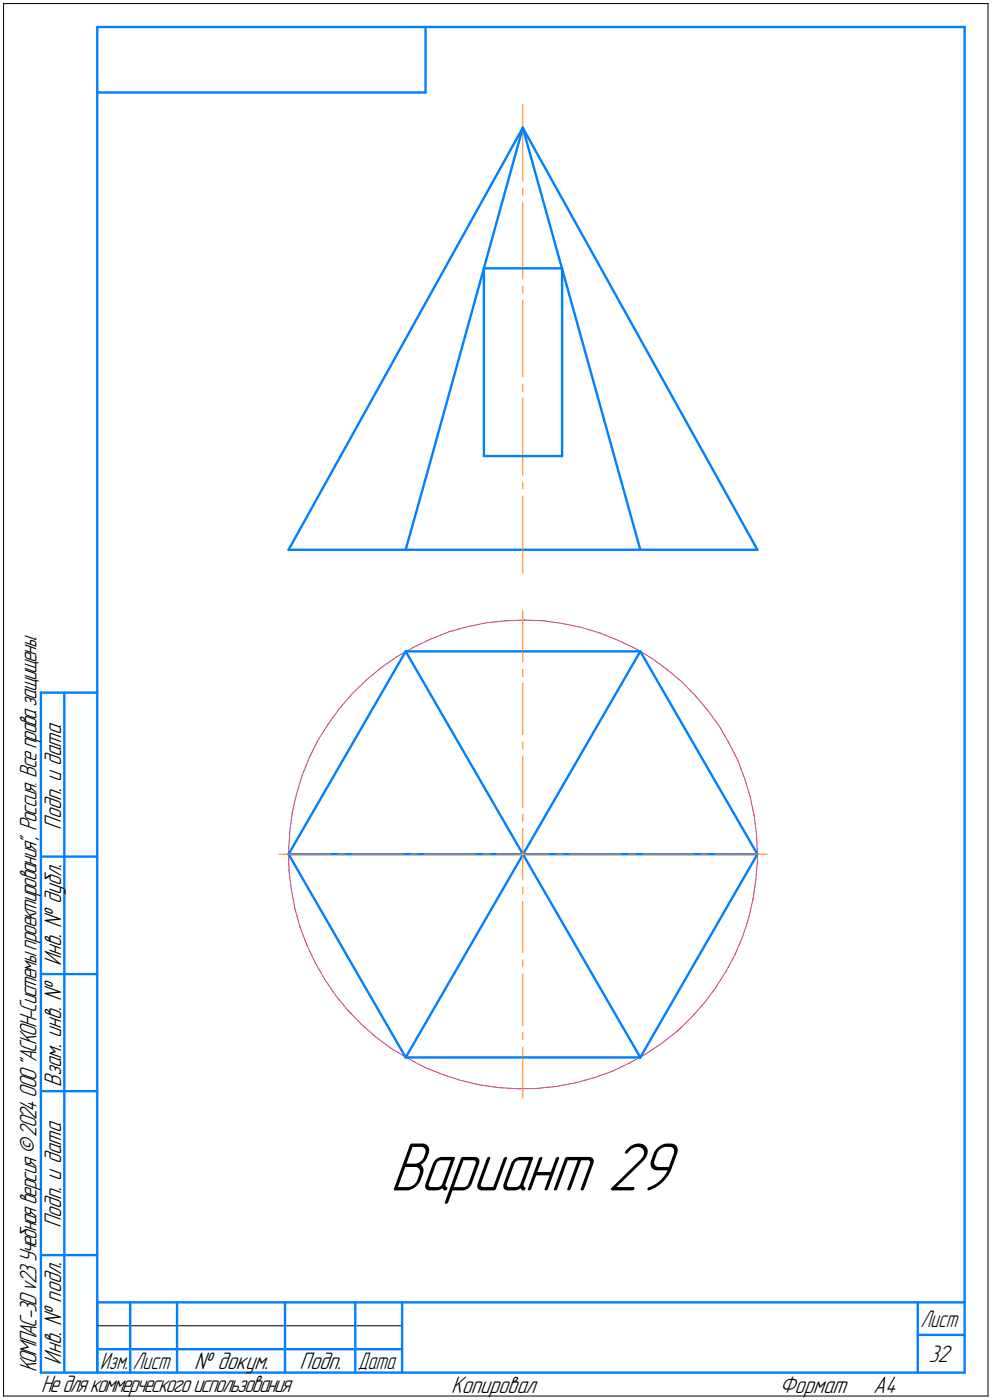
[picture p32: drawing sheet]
<svg xmlns="http://www.w3.org/2000/svg" width="212mm" height="299mm" viewBox="0 0 212 299" stroke-linecap="round" stroke-linejoin="round" font-family="sans-serif">
<defs><g id="words">
<text font-size="15.6" x="83.2" y="253.9">Вариант 29</text>
<g font-size="5.4">
<text x="13" y="177" transform="rotate(-90 13 177)">Подп. и дата</text>
<text x="13" y="206.1" transform="rotate(-90 13 206.1)">Инв. № дубл.</text>
<text x="13" y="231.8" transform="rotate(-90 13 231.8)">Взам. инв. №</text>
<text x="13" y="262" transform="rotate(-90 13 262)">Подп. и дата</text>
<text x="7.7" y="292.8" transform="rotate(-90 7.7 292.8)">КОМПАС-3Dv23Учебнаяверсия©2024ООО&quot;АСКОН-Системыпроектирования&quot;, Россия. Всеправазащищены.</text>
<text x="13" y="291.1" transform="rotate(-90 13 291.1)">Инв. № подл.</text>
<text x="41.4" y="292">№ докум.</text>
<text x="63.9" y="292">Подп.</text>
<text x="198" y="290.5">32</text>
<text x="8.8" y="297">Недлякоммерческогоиспользования</text>
<text x="96.3" y="297">Копировал</text>
<text x="166.2" y="297">Формат</text>
<text x="186.3" y="297">A4</text>
</g>
<g font-size="5.3">
<text x="196.4" y="283">Лист</text>
<text x="21.4" y="292">Изм.</text>
<text x="28.4" y="292">Лист</text>
<text x="76.4" y="292">Дата</text>
</g>
</g></defs>
<g fill="none" stroke="#0080ff" stroke-width=".51">
<path d="M20.7 5.8v287zM20.7 5.8h185zM20.7 19.7h70.1zM90.8 5.8v13.9zM205.7 5.8v287zM111.5 27.3l-38.9 70zM111.5 27.3l50 90zM111.5 27.3l-19.4 70zM111.5 27.3l25.1 90zM103.2 57.2h16.7zM103.2 57.2v40.1zM119.9 57.2v40.1z"/>
<path d="M72.6 97.3l-11 20zM92.1 97.3l-5.6 20zM103.2 97.3h16.7zM61.6 117.3h99.9zM86.5 138.9h50.1zM86.5 138.9l-24.9 43.3zM86.5 138.9l50.1 86.7zM136.6 138.9l24.9 43.3zM136.6 138.9l-50.1 86.7zM8.7 147.7v145.1zM8.7 147.7h12zM13.7 147.7v145.1z"/>
<path d="M8.7 182.7h12zM61.6 182.2l24.9 43.4zM61.6 182.2h99.9zM161.5 182.2l-24.9 43.4zM8.7 207.8h12zM8.7 232.7h12zM86.5 225.6h50.1zM8.7 267.7h12zM20.7 277.8h185zM20.7 277.8v15zM27.8 277.8v15zM37.8 277.8v15z"/>
<path d="M60.8 277.8v15zM75.8 277.8v15zM85.8 277.8v15zM195.7 277.8v15zM8.7 292.8h12zM20.7 292.8h185zM20.7 287.8h7.1zM27.8 287.8h10zM37.8 287.8h23zM60.8 287.8h15zM75.8 287.8h10zM195.7 284.7h10z"/>
</g>
<g fill="none" stroke="#ff8000" stroke-width=".21">
<path d="M111.5 22.3v16.3zM111.5 43.2v16.3zM111.5 40.1v1.6zM111.5 64v16.4zM111.5 61v1.6zM111.5 84.9v16.4zM111.5 82v1.5zM111.5 105.8v16.5zM111.5 102.9v1.4zM111.5 130.2v11zM111.5 142.7v1.6zM111.5 145.7v11z"/>
<path d="M111.5 158.2v1.6zM111.5 161.2v11zM111.5 173.7v1.6zM111.5 176.7v5.5zM59.5 182.2h11zM72.1 182.2h1.5zM75 182.2h11zM87.5 182.2h1.6zM90.5 182.2h11zM103 182.2h1.6zM106 182.2h5.5zM111.5 192.3v10.9z"/>
<path d="M111.5 189.2v1.6zM111.5 182.2v5.5zM111.5 182.2h5.5zM118.5 182.2h1.6zM121.5 182.2h11zM134 182.2h1.6zM137.1 182.2h10.9zM149.5 182.2h1.5zM152.6 182.2h11zM111.5 207.8v11zM111.5 204.7v1.5zM111.5 223.3v11z"/>
<path d="M111.5 220.2v1.5z"/>
</g>
<g fill="none" stroke="#c52b79" stroke-width=".21">
<path d="M88.1 138.1l3.8-1.8zM91.9 136.3l3.8-1.5zM95.7 134.8l4-1.1zM99.7 133.7l4-.9zM103.7 132.8l4.1-.4zM107.8 132.4l4-.2zM111.8 132.2l4.2 .2zM116 132.4l4.1 .6zM120.1 133l4 .9zM124.1 133.9l3.9 1.1zM128 135l3.8 1.6zM131.8 136.6l3.8 1.7z"/>
<path d="M135.6 138.3l3.5 2.2zM67.8 157.9l-1.8 3.7zM70 154.4l-2.2 3.5zM72.4 151.1l-2.4 3.3zM75.1 148l3-2.9zM75.1 148l-2.7 3.1zM78.1 145.1l3.1-2.6zM81.2 142.5l3.4-2.4zM84.6 140.1l3.5-2zM139.1 140.5l3.3 2.4zM142.4 142.9l3.1 2.6zM145.5 145.5l2.9 3z"/>
<path d="M148.4 148.5l2.6 3.1zM151 151.6l2.5 3.4zM153.5 155l2 3.6zM155.5 158.6l1.9 3.6zM61.8 177.5l-.2 4zM62.3 173.4l-.5 4.1zM63.2 169.3l-.9 4.1zM64.4 165.4l-1.2 3.9zM66 161.6l-1.6 3.8zM157.4 162.2l1.4 3.9zM158.8 166.1l1.2 3.9zM160 170l.9 4.1z"/>
<path d="M160.9 174.1l.5 4zM161.4 178.1l.1 4.1zM61.6 181.5v4.2zM61.6 185.7l.5 4zM62.1 189.7l.8 4.1zM62.9 193.8l1.1 4zM64 197.8l1.4 3.8zM158.4 199.7l-1.6 3.8zM159.7 195.8l-1.3 3.9zM160.6 191.8l-.9 4zM161.2 187.7l-.6 4.1zM161.5 183.6l-.3 4.1z"/>
<path d="M161.5 182.2v1.4zM65.4 201.6l1.8 3.7zM67.2 205.3l2.1 3.6zM69.3 208.9l2.2 3.4zM71.5 212.3l2.7 3.2zM74.2 215.5l2.8 2.9zM77 218.4l3.1 2.7zM144.5 219.9l3-2.9zM150.2 214l-2.7 3zM152.7 210.7l-2.5 3.3zM154.9 207.2l-2.2 3.5zM156.8 203.5l-1.9 3.7z"/>
<path d="M80.1 221.1l3.3 2.5zM83.4 223.6l3.6 2.1zM87 225.7l3.6 2zM90.6 227.7l3.8 1.5zM94.4 229.2l3.9 1.3zM98.3 230.5l4 .9zM102.3 231.4l4 .6zM106.3 232l4.2 .2zM110.5 232.2h4.1zM114.6 232.2l4.1-.5zM118.7 231.7l4.1-.7zM122.8 231l3.9-1.1z"/>
<path d="M126.7 229.9l3.9-1.4zM130.6 228.5l3.7-1.8zM134.3 226.7l3.6-2zM137.9 224.7l3.4-2.3zM141.3 222.4l3.2-2.5z"/>
</g>
<path d="M83.2 242.7h62.6zM83.2 242.8h62.6zM83.2 242.9h62.6zM83.2 243h62.6zM83.2 243.1h62.6zM83.2 243.2h62.6zM83.2 243.2h62.6zM83.2 243.3h62.6zM83.2 243.4h62.6zM83.2 243.5h62.6zM83.2 243.6h62.6zM83.2 243.7h62.6zM83.2 243.8h62.6zM83.2 243.8h62.6zM83.2 243.9h62.6zM83.2 244h62.6zM83.2 244.1h62.6zM83.2 244.2h62.6zM83.2 244.3h62.6zM83.2 244.3h62.6zM83.2 244.4h62.6zM83.2 244.5h62.6zM83.2 244.6h62.6zM83.2 244.7h62.6zM83.2 244.8h62.6zM83.2 244.9h62.6zM83.2 244.9h62.6zM83.2 245h62.6zM83.2 245.1h62.6zM83.2 245.2h62.6zM83.2 245.3h62.6zM83.2 245.4h62.6zM83.2 245.4h62.6zM83.2 245.5h62.6zM83.2 245.6h62.6zM83.2 245.7h62.6zM83.2 245.8h62.6zM83.2 245.9h62.6zM83.2 246h62.6zM83.2 246h62.6zM83.2 246.1h62.6zM83.2 246.2h62.6zM83.2 246.3h62.6zM83.2 246.4h62.6zM83.2 246.5h62.6zM83.2 246.5h62.6zM83.2 246.6h62.6zM83.2 246.7h62.6zM83.2 246.8h62.6zM83.2 246.9h62.6zM83.2 247h62.6zM83.2 247.1h62.6zM83.2 247.1h62.6zM83.2 247.2h62.6zM83.2 247.3h62.6zM83.2 247.4h62.6zM83.2 247.5h62.6zM83.2 247.6h62.6zM83.2 247.6h62.6zM83.2 247.7h62.6zM83.2 247.8h62.6zM83.2 247.9h62.6zM83.2 248h62.6zM83.2 248.1h62.6zM83.2 248.2h62.6zM83.2 248.2h62.6zM83.2 248.3h62.6zM83.2 248.4h62.6zM83.2 248.5h62.6zM83.2 248.6h62.6zM83.2 248.7h62.6zM83.2 248.8h62.6zM83.2 248.8h62.6zM83.2 248.9h62.6zM83.2 249h62.6zM83.2 249.1h62.6zM83.2 249.2h62.6zM83.2 249.3h62.6zM83.2 249.3h62.6zM83.2 249.4h62.6zM83.2 249.5h62.6zM83.2 249.6h62.6zM83.2 249.7h62.6zM83.2 249.8h62.6zM83.2 249.9h62.6zM83.2 249.9h62.6zM83.2 250h62.6zM83.2 250.1h62.6zM83.2 250.2h62.6zM83.2 250.3h62.6zM83.2 250.4h62.6zM83.2 250.4h62.6zM83.2 250.5h62.6zM83.2 250.6h62.6zM83.2 250.7h62.6zM83.2 250.8h62.6zM83.2 250.9h62.6zM83.2 251h62.6zM83.2 251h62.6zM83.2 251.1h62.6zM83.2 251.2h62.6zM83.2 251.3h62.6zM83.2 251.4h62.6zM83.2 251.5h62.6zM83.2 251.5h62.6zM83.2 251.6h62.6zM83.2 251.7h62.6zM83.2 251.8h62.6zM83.2 251.9h62.6zM83.2 252h62.6zM83.2 252.1h62.6zM83.2 252.1h62.6zM83.2 252.2h62.6zM83.2 252.3h62.6zM83.2 252.4h62.6zM83.2 252.5h62.6zM83.2 252.6h62.6zM83.2 252.6h62.6zM83.2 252.7h62.6zM83.2 252.8h62.6zM83.2 252.9h62.6zM83.2 253h62.6zM83.2 253.1h62.6zM83.2 253.2h62.6zM83.2 253.2h62.6zM83.2 253.3h62.6zM83.2 253.4h62.6zM83.2 253.5h62.6zM83.2 253.6h62.6zM83.2 253.7h62.6zM83.2 253.7h62.6zM83.2 253.8h62.6zM83.2 253.9h62.6zM83.2 254h62.6zM83.2 254.1h62.6zM83.2 254.2h62.6zM83.2 254.3h62.6zM83.2 254.3h62.6zM83.2 254.4h62.6zM83.2 254.5h62.6zM83.2 254.6h62.6zM83.2 254.7h62.6zM83.2 254.8h62.6zM83.2 254.8h62.6zM83.2 254.9h62.6zM83.2 255h62.6zM83.2 255.1h62.6zM83.2 255.2h62.6zM83.2 255.3h62.6zM83.2 255.4h62.6zM83.2 255.4h62.6zM83.2 255.5h62.6zM83.2 255.6h62.6zM83.2 255.7h62.6zM83.2 255.8h62.6zM83.2 255.9h62.6zM83.2 255.9h62.6zM83.2 256h62.6zM83.2 256.1h62.6zM83.2 256.2h62.6zM83.2 256.3h62.6zM83.2 256.4h62.6zM83.2 256.5h62.6zM83.2 256.5h62.6zM83.2 256.6h62.6zM83.2 256.7h62.6zM83.2 256.8h62.6zM83.2 256.9h62.6z" fill="#fff" stroke="#fff" stroke-width=".21"/>
<path d="M.8 .8v297zM.8 .8h209.9zM210.7 .8v297zM.8 297.8h209.9zM20.7 282.8h65.1z" fill="none" stroke="#000" stroke-width=".21"/>
<use href="#words"/>
</svg>
